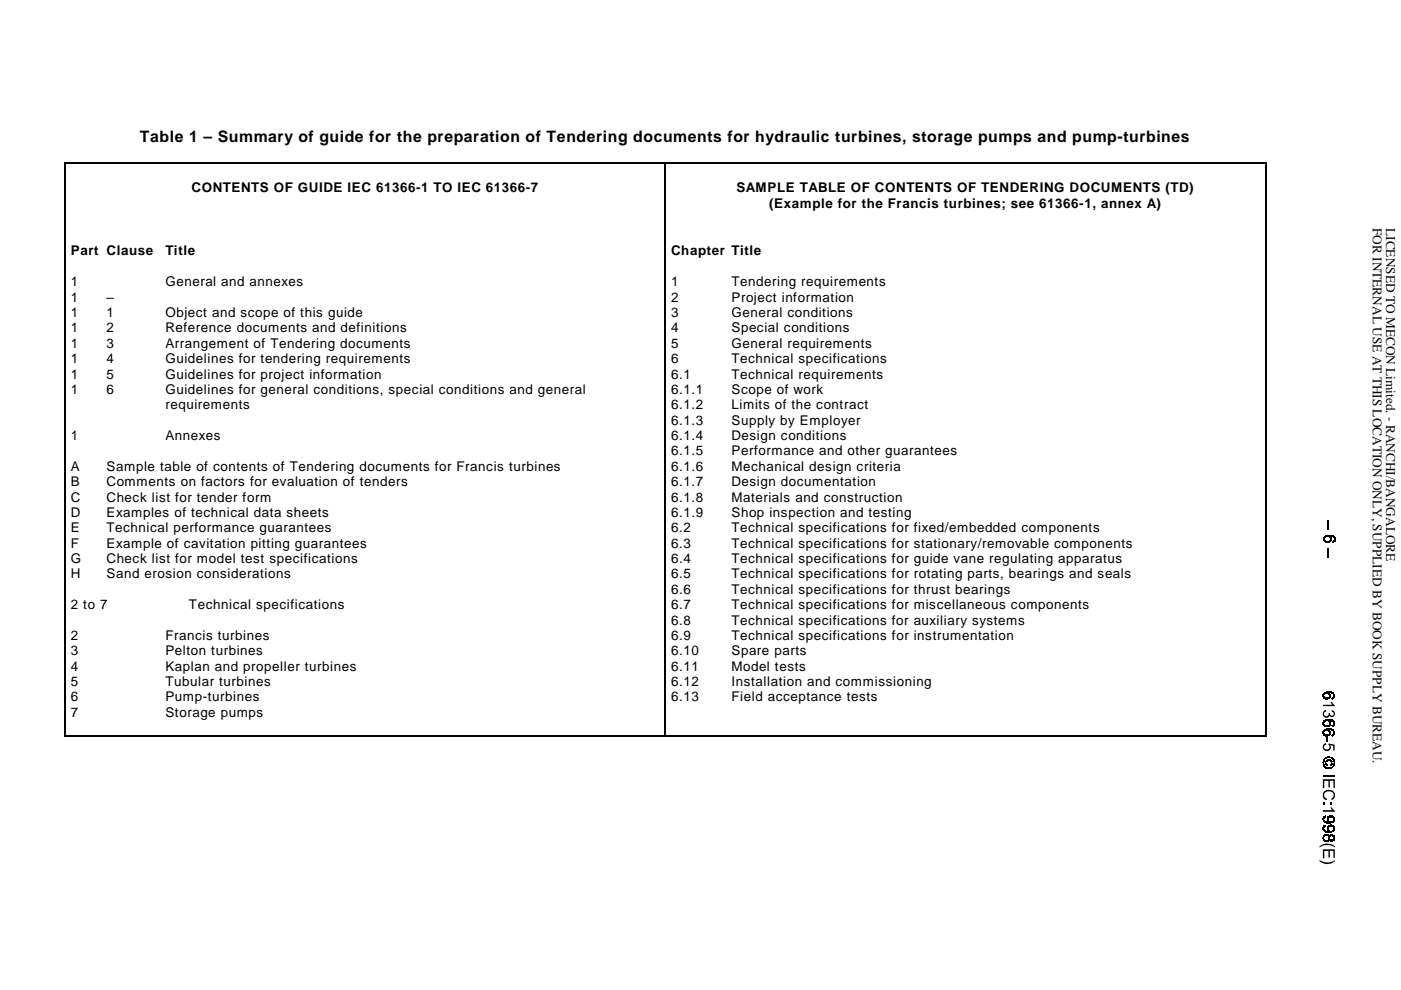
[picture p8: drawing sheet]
<svg xmlns="http://www.w3.org/2000/svg" width="297mm" height="210mm" viewBox="0 0 297 210" stroke-linecap="round" stroke-linejoin="round" font-family="sans-serif">
<defs><g id="words">
<text font-size="3.3" x="29.6" y="30.1">Table 1 – Summary of guide for the preparation of Tendering documents for hydraulic turbines, storage pumps and pump-turbines</text>
<g font-size="2.8">
<text x="40.6" y="40.7">CONTENTS OF GUIDE IEC 61366-1 TO IEC 61366-7</text>
<text x="156.1" y="40.7">SAMPLE TABLE OF CONTENTS OF TENDERING DOCUMENTS (TD)</text>
<text x="163.1" y="44.1">(Example for the Francis turbines; see 61366-1, annex A)</text>
<text x="15" y="54.1">Part Clause</text>
<text x="35.1" y="54.1">Title</text>
<text x="142.3" y="54.1">Chapter Title</text>
<text x="15" y="60.7">1</text>
<text x="15" y="64">1</text>
<text x="22.6" y="64">–</text>
<text x="35.1" y="60.7">General and annexes</text>
<text x="142.3" y="60.7">1</text>
<text x="142.3" y="64">2</text>
<text x="155.1" y="60.7">Tendering requirements</text>
<text x="155.1" y="64">Project information</text>
<text x="15" y="67.2">1</text>
<text x="15" y="70.5">1</text>
<text x="22.6" y="67.2">1</text>
<text x="22.6" y="70.5">2</text>
<text x="35.1" y="67.2">Object and scope of this guide</text>
<text x="35.1" y="70.5">Reference documents and definitions</text>
<text x="142.3" y="67.2">3</text>
<text x="142.3" y="70.5">4</text>
<text x="155.1" y="67.2">General conditions</text>
<text x="155.1" y="70.5">Special conditions</text>
<text x="15" y="73.7">1</text>
<text x="15" y="77">1</text>
<text x="22.6" y="73.7">3</text>
<text x="22.6" y="77">4</text>
<text x="35.1" y="73.7">Arrangement of Tendering documents</text>
<text x="35.1" y="77">Guidelines for tendering requirements</text>
<text x="142.3" y="73.7">5</text>
<text x="142.3" y="77">6</text>
<text x="155.1" y="73.7">General requirements</text>
<text x="155.1" y="77">Technical specifications</text>
<text x="15" y="80.3">1</text>
<text x="15" y="83.5">1</text>
<text x="22.6" y="80.3">5</text>
<text x="22.6" y="83.5">6</text>
<text x="35.1" y="80.3">Guidelines for project information</text>
<text x="35.1" y="83.5">Guidelines for general conditions, special conditions and general</text>
<text x="142.3" y="80.3">6.1</text>
<text x="142.3" y="83.5">6.1.1</text>
<text x="155.1" y="80.3">Technical requirements</text>
<text x="155.1" y="83.5">Scope of work</text>
<text x="35.1" y="86.8">requirements</text>
<text x="142.3" y="86.8">6.1.2</text>
<text x="155.1" y="86.8">Limits of the contract</text>
<text x="15" y="93.3">1</text>
<text x="35.1" y="93.3">Annexes</text>
<text x="142.3" y="90">6.1.3</text>
<text x="142.3" y="93.3">6.1.4</text>
<text x="155.1" y="93.3">Design conditions</text>
<text x="155.1" y="90">Supply by Employer</text>
<text x="15" y="99.8">A</text>
<text x="22.6" y="99.8">Sample table of contents of Tendering documents for Francis turbines</text>
<text x="142.3" y="96.6">6.1.5</text>
<text x="142.3" y="99.8">6.1.6</text>
<text x="155.1" y="96.6">Performance and other guarantees</text>
<text x="155.1" y="99.8">Mechanical design criteria</text>
<text x="15" y="103.1">B</text>
<text x="15" y="106.3">C</text>
<text x="22.6" y="103.1">Comments on factors for evaluation of tenders</text>
<text x="22.6" y="106.3">Check list for tender form</text>
<text x="142.3" y="103.1">6.1.7</text>
<text x="142.3" y="106.3">6.1.8</text>
<text x="155.1" y="103.1">Design documentation</text>
<text x="155.1" y="106.3">Materials and construction</text>
<text x="15" y="109.6">D</text>
<text x="15" y="112.8">E</text>
<text x="22.6" y="109.6">Examples of technical data sheets</text>
<text x="22.6" y="112.8">Technical performance guarantees</text>
<text x="142.3" y="109.6">6.1.9</text>
<text x="142.3" y="112.9">6.2</text>
<text x="155.1" y="109.6">Shop inspection and testing</text>
<text x="155.1" y="112.9">Technical specifications for fixed/embedded components</text>
<text x="15" y="116.1">F</text>
<text x="15" y="119.4">G</text>
<text x="22.6" y="116.1">Example of cavitation pitting guarantees</text>
<text x="22.6" y="119.4">Check list for model test specifications</text>
<text x="142.3" y="116.1">6.3</text>
<text x="142.3" y="119.4">6.4</text>
<text x="155.1" y="116.1">Technical specifications for stationary/removable components</text>
<text x="155.1" y="119.4">Technical specifications for guide vane regulating apparatus</text>
<text x="15" y="122.6">H</text>
<text x="22.6" y="122.6">Sand erosion considerations</text>
<text x="142.3" y="122.6">6.5</text>
<text x="142.3" y="125.9">6.6</text>
<text x="155.1" y="122.6">Technical specifications for rotating parts, bearings and seals</text>
<text x="155.1" y="125.9">Technical specifications for thrust bearings</text>
<text x="15" y="129.1">2 to 7</text>
<text x="40.1" y="129.1">Technical specifications</text>
<text x="142.3" y="129.2">6.7</text>
<text x="155.1" y="129.2">Technical specifications for miscellaneous components</text>
<text x="15" y="135.7">2</text>
<text x="35.1" y="135.7">Francis turbines</text>
<text x="142.3" y="132.4">6.8</text>
<text x="142.3" y="135.7">6.9</text>
<text x="155.1" y="132.4">Technical specifications for auxiliary systems</text>
<text x="155.1" y="135.7">Technical specifications for instrumentation</text>
<text x="15" y="138.9">3</text>
<text x="15" y="142.2">4</text>
<text x="35.1" y="138.9">Pelton turbines</text>
<text x="35.1" y="142.2">Kaplan and propeller turbines</text>
<text x="142.3" y="138.9">6.10</text>
<text x="142.3" y="142.2">6.11</text>
<text x="155.1" y="138.9">Spare parts</text>
<text x="155.1" y="142.2">Model tests</text>
<text x="15" y="145.4">5</text>
<text x="15" y="148.7">6</text>
<text x="35.1" y="145.4">Tubular turbines</text>
<text x="35.1" y="148.7">Pump-turbines</text>
<text x="142.3" y="145.5">6.12</text>
<text x="142.3" y="148.7">6.13</text>
<text x="155.1" y="145.5">Installation and commissioning</text>
<text x="155.1" y="148.7">Field acceptance tests</text>
<text x="15" y="152">7</text>
<text x="35.1" y="152">Storage pumps</text>
</g>
<g font-size="2.8" fill="#010101">
<text x="291" y="48.3" transform="rotate(90 291 48.3)">FOR INTERNAL USE AT THIS LOCATION ONLY, SUPPLIED BY BOOK SUPPLY BUREAU.</text>
<text x="293.9" y="48.3" transform="rotate(90 293.9 48.3)">LICENSED TO MECON Limited. - RANCHI/BANGALORE</text>
</g>
</g></defs>
<g fill="#000">
<path d="M13.7 34.4h.2v.2h-.2z" fill-rule="evenodd"/>
<path d="M13.7 34.4h.2v.2h-.2z" fill-rule="evenodd"/>
<path d="M140.9 34.4h.3v.2h-.3z" fill-rule="evenodd"/>
<path d="M268.2 34.4h.2v.2h-.2z" fill-rule="evenodd"/>
<path d="M268.2 34.4h.2v.2h-.2z" fill-rule="evenodd"/>
<path d="M13.7 155.9h.2v.2h-.2z" fill-rule="evenodd"/>
<path d="M13.7 155.9h.2v.2h-.2z" fill-rule="evenodd"/>
<path d="M140.9 155.9h.3v.2h-.3z" fill-rule="evenodd"/>
<path d="M268.2 155.9h.2v.2h-.2z" fill-rule="evenodd"/>
<path d="M268.2 155.9h.2v.2h-.2z" fill-rule="evenodd"/>
</g>
<path d="M13.8 34.6v121.3M13.9 34.5h127M141.1 34.6v121.3M141.2 34.5h127M268.3 34.6v121.3M13.9 156h127M141.2 156h127" fill="none" stroke="#000" stroke-width=".25"/>
<path d="M279.4 106.7h5.3v11.8h-5.3z" fill-rule="evenodd" fill="#fff"/>
<g fill="#000">
<path d="M280.6 114.2l.3 .1z" fill-rule="evenodd"/>
<path d="M280.6 114.3h.3z" fill-rule="evenodd"/>
<path d="M280.6 114.3h.3z" fill-rule="evenodd"/>
<path d="M280.6 114.3l.3 .1z" fill-rule="evenodd"/>
<path d="M280.6 114.1h.3z" fill-rule="evenodd"/>
<path d="M280.6 114.1l.3 .1z" fill-rule="evenodd"/>
<path d="M280.6 114.2h.3z" fill-rule="evenodd"/>
<path d="M280.6 114.4h.3z" fill-rule="evenodd"/>
<path d="M280.6 114.4l.3 .1z" fill-rule="evenodd"/>
<path d="M280.6 114.5h.3z" fill-rule="evenodd"/>
<path d="M280.6 114l.3 .1z" fill-rule="evenodd"/>
<path d="M280.6 114.1h.3z" fill-rule="evenodd"/>
<path d="M280.6 114.5l.3 .1z" fill-rule="evenodd"/>
<path d="M280.7 114h.3z" fill-rule="evenodd"/>
<path d="M280.7 114.6h.3z" fill-rule="evenodd"/>
<path d="M280.7 113.9l.3 .1z" fill-rule="evenodd"/>
<path d="M280.7 114.6h.3z" fill-rule="evenodd"/>
<path d="M280.7 114.6l.4 .1z" fill-rule="evenodd"/>
<path d="M280.7 113.9h.4z" fill-rule="evenodd"/>
<path d="M280.7 113.8l.4 .1z" fill-rule="evenodd"/>
<path d="M280.7 114.7h.4z" fill-rule="evenodd"/>
<path d="M280.8 113.8h.4z" fill-rule="evenodd"/>
<path d="M280.8 113.8h.5z" fill-rule="evenodd"/>
<path d="M280.8 114.7l.6 .1z" fill-rule="evenodd"/>
<path d="M281.4 110.3h.3v2h-.3z" fill-rule="evenodd"/>
<path d="M281.2 115l.5 .1z" fill-rule="evenodd"/>
<path d="M281.4 116.2h.3v1.9h-.3z" fill-rule="evenodd"/>
<path d="M281 115h.9z" fill-rule="evenodd"/>
<path d="M281 114.9l.9 .1z" fill-rule="evenodd"/>
<path d="M280.8 113.7l1.2 .1z" fill-rule="evenodd"/>
<path d="M280.9 114.9h1.1z" fill-rule="evenodd"/>
<path d="M281.6 113.8h.4z" fill-rule="evenodd"/>
<path d="M280.9 114.9h1.1z" fill-rule="evenodd"/>
<path d="M281.7 113.8h.4z" fill-rule="evenodd"/>
<path d="M281.8 113.8l.3 .1z" fill-rule="evenodd"/>
<path d="M281.9 113.9h.2z" fill-rule="evenodd"/>
<path d="M280.8 114.8l1.3 .1z" fill-rule="evenodd"/>
<path d="M281.9 113.9l.3 .1z" fill-rule="evenodd"/>
<path d="M281.5 114.7l.7 .1z" fill-rule="evenodd"/>
<path d="M280.8 114.8h1.4z" fill-rule="evenodd"/>
<path d="M281.9 114h.3z" fill-rule="evenodd"/>
<path d="M281.9 114.6h.3z" fill-rule="evenodd"/>
<path d="M281.8 114.6l.4 .1z" fill-rule="evenodd"/>
<path d="M281.7 114.7h.5z" fill-rule="evenodd"/>
<path d="M282 114l.3 .1z" fill-rule="evenodd"/>
<path d="M282 114.1h.3z" fill-rule="evenodd"/>
<path d="M282 114.1h.3z" fill-rule="evenodd"/>
<path d="M282 114.1l.3 .1z" fill-rule="evenodd"/>
<path d="M282 114.5h.3z" fill-rule="evenodd"/>
<path d="M281.9 114.5l.4 .1z" fill-rule="evenodd"/>
<path d="M281.9 114.6h.4z" fill-rule="evenodd"/>
<path d="M282 114.2h.3z" fill-rule="evenodd"/>
<path d="M282 114.2l.3 .1z" fill-rule="evenodd"/>
<path d="M282 114.3h.3z" fill-rule="evenodd"/>
<path d="M282 114.3h.3z" fill-rule="evenodd"/>
<path d="M282 114.3l.3 .1z" fill-rule="evenodd"/>
<path d="M282 114.4h.3z" fill-rule="evenodd"/>
<path d="M282 114.4l.3 .1z" fill-rule="evenodd"/>
<path d="M281.4 113.4l.9 .1z" fill-rule="evenodd"/>
<path d="M281.3 113.5h1.2z" fill-rule="evenodd"/>
<path d="M281.1 113.5h1.5z" fill-rule="evenodd"/>
<path d="M282.5 115h.2z" fill-rule="evenodd"/>
<path d="M281.1 113.5l1.6 .1z" fill-rule="evenodd"/>
<path d="M281 113.6h1.8z" fill-rule="evenodd"/>
<path d="M282.5 114.9l.3 .1z" fill-rule="evenodd"/>
<path d="M280.9 113.6l1.9 .1z" fill-rule="evenodd"/>
<path d="M282.5 114.9h.4z" fill-rule="evenodd"/>
<path d="M282.3 113.7l.7 .1z" fill-rule="evenodd"/>
<path d="M282.5 114.9h.5z" fill-rule="evenodd"/>
<path d="M282.4 113.8h.6z" fill-rule="evenodd"/>
<path d="M282.5 113.8h.5z" fill-rule="evenodd"/>
<path d="M282.5 114.8l.5 .1z" fill-rule="evenodd"/>
<path d="M282.6 113.8l.5 .1z" fill-rule="evenodd"/>
<path d="M282.7 113.9h.4z" fill-rule="evenodd"/>
<path d="M282.5 114.7l.6 .1z" fill-rule="evenodd"/>
<path d="M282.5 114.8h.6z" fill-rule="evenodd"/>
<path d="M282.8 113.9l.3 .1z" fill-rule="evenodd"/>
<path d="M282.8 114h.3z" fill-rule="evenodd"/>
<path d="M282.8 114.6l.3 .1z" fill-rule="evenodd"/>
<path d="M282.6 114.7h.5z" fill-rule="evenodd"/>
<path d="M282.8 114l.3 .1z" fill-rule="evenodd"/>
<path d="M282.9 114.1h.2z" fill-rule="evenodd"/>
<path d="M282.9 114.1h.2z" fill-rule="evenodd"/>
<path d="M282.9 114.1l.2 .1z" fill-rule="evenodd"/>
<path d="M282.8 114.5l.3 .1z" fill-rule="evenodd"/>
<path d="M282.8 114.6h.3z" fill-rule="evenodd"/>
<path d="M282.8 114.6h.3z" fill-rule="evenodd"/>
<path d="M282.9 114.2h.3z" fill-rule="evenodd"/>
<path d="M282.9 114.2l.3 .1z" fill-rule="evenodd"/>
<path d="M282.9 114.3h.3z" fill-rule="evenodd"/>
<path d="M282.9 114.3h.3z" fill-rule="evenodd"/>
<path d="M282.9 114.3l.3 .1z" fill-rule="evenodd"/>
<path d="M282.9 114.4h.3z" fill-rule="evenodd"/>
<path d="M282.9 114.4l.3 .1z" fill-rule="evenodd"/>
<path d="M282.9 114.5h.3z" fill-rule="evenodd"/>
</g>
<path d="M280.9 113.7h2" fill="none" stroke="#000" stroke-width=".21"/>
<path d="M279.4 142.3h4.1v41.8h-4.1z" fill-rule="evenodd" fill="#fff"/>
<g fill="#000">
<path d="M280.4 147.5h.3z" fill-rule="evenodd"/>
<path d="M280.4 147.5h.3z" fill-rule="evenodd"/>
<path d="M280.4 147.5l.3 .1z" fill-rule="evenodd"/>
<path d="M280.4 153.3l.3 .1z" fill-rule="evenodd"/>
<path d="M280.4 153.4h.3z" fill-rule="evenodd"/>
<path d="M280.4 153.4l.3 .1z" fill-rule="evenodd"/>
<path d="M280.4 155.3h.3z" fill-rule="evenodd"/>
<path d="M280.4 155.3l.3 .1z" fill-rule="evenodd"/>
<path d="M280.4 155.4h.3z" fill-rule="evenodd"/>
<path d="M280.5 147.3l.2 .1z" fill-rule="evenodd"/>
<path d="M280.5 147.4h.2z" fill-rule="evenodd"/>
<path d="M280.5 147.4l.2 .1z" fill-rule="evenodd"/>
<path d="M280.4 147.6h.3z" fill-rule="evenodd"/>
<path d="M280.5 147.6l.2 .1z" fill-rule="evenodd"/>
<path d="M280.5 147.7h.2z" fill-rule="evenodd"/>
<path d="M280.5 153.2l.2 .1z" fill-rule="evenodd"/>
<path d="M280.5 153.3h.2z" fill-rule="evenodd"/>
<path d="M280.4 153.3h.3z" fill-rule="evenodd"/>
<path d="M280.4 153.5h.3z" fill-rule="evenodd"/>
<path d="M280.5 153.5l.2 .1z" fill-rule="evenodd"/>
<path d="M280.5 153.6h.2z" fill-rule="evenodd"/>
<path d="M280.5 155.2h.2z" fill-rule="evenodd"/>
<path d="M280.5 155.2h.2z" fill-rule="evenodd"/>
<path d="M280.5 155.2l.2 .1z" fill-rule="evenodd"/>
<path d="M280.4 155.4l.3 .1z" fill-rule="evenodd"/>
<path d="M280.5 155.5h.2z" fill-rule="evenodd"/>
<path d="M280.5 155.5h.2z" fill-rule="evenodd"/>
<path d="M280.5 147.2l.3 .1z" fill-rule="evenodd"/>
<path d="M280.5 147.3h.3z" fill-rule="evenodd"/>
<path d="M280.5 147.7l.3 .1z" fill-rule="evenodd"/>
<path d="M280.5 153.1l.3 .1z" fill-rule="evenodd"/>
<path d="M280.5 153.2h.3z" fill-rule="evenodd"/>
<path d="M280.5 153.6h.3z" fill-rule="evenodd"/>
<path d="M280.5 155.1h.3z" fill-rule="evenodd"/>
<path d="M280.5 155.1l.3 .1z" fill-rule="evenodd"/>
<path d="M280.5 155.5l.3 .1z" fill-rule="evenodd"/>
<path d="M280.5 147.2h.3z" fill-rule="evenodd"/>
<path d="M280.5 147.2h.3z" fill-rule="evenodd"/>
<path d="M280.5 147.8h.3z" fill-rule="evenodd"/>
<path d="M280.5 153l.3 .1z" fill-rule="evenodd"/>
<path d="M280.5 153.1h.3z" fill-rule="evenodd"/>
<path d="M280.5 153.6l.3 .1z" fill-rule="evenodd"/>
<path d="M280.5 155h.3z" fill-rule="evenodd"/>
<path d="M280.5 155l.3 .1z" fill-rule="evenodd"/>
<path d="M280.5 155.6h.3z" fill-rule="evenodd"/>
<path d="M280.6 147.1l.3 .1z" fill-rule="evenodd"/>
<path d="M280.5 147.8h.4z" fill-rule="evenodd"/>
<path d="M280.5 147.8l.4 .1z" fill-rule="evenodd"/>
<path d="M280.5 153h.4z" fill-rule="evenodd"/>
<path d="M280.5 153.7h.4z" fill-rule="evenodd"/>
<path d="M280.6 153.7l.3 .1z" fill-rule="evenodd"/>
<path d="M280.6 154.9l.3 .1z" fill-rule="evenodd"/>
<path d="M280.5 155.6l.4 .1z" fill-rule="evenodd"/>
<path d="M280.5 155.7h.4z" fill-rule="evenodd"/>
<path d="M280.6 147.1h.3z" fill-rule="evenodd"/>
<path d="M280.6 153h.3z" fill-rule="evenodd"/>
<path d="M280.6 154.9h.3z" fill-rule="evenodd"/>
<path d="M280.6 147l.4 .1z" fill-rule="evenodd"/>
<path d="M280.6 147.9h.4z" fill-rule="evenodd"/>
<path d="M280.6 152.9l.4 .1z" fill-rule="evenodd"/>
<path d="M280.6 153.8h.4z" fill-rule="evenodd"/>
<path d="M280.6 154.9h.4z" fill-rule="evenodd"/>
<path d="M280.6 155.7l.4 .1z" fill-rule="evenodd"/>
<path d="M280.6 147.9l.5 .1z" fill-rule="evenodd"/>
<path d="M280.6 153.8h.5z" fill-rule="evenodd"/>
<path d="M280.6 155.8h.5z" fill-rule="evenodd"/>
<path d="M280.6 147h.5z" fill-rule="evenodd"/>
<path d="M280.6 152.9h.5z" fill-rule="evenodd"/>
<path d="M280.6 154.8l.5 .1z" fill-rule="evenodd"/>
<path d="M281.1 148.3h.4z" fill-rule="evenodd"/>
<path d="M281.1 156.1h.4z" fill-rule="evenodd"/>
<path d="M281.2 156.4h.4v.9h-.4z" fill-rule="evenodd"/>
<path d="M281 148.2l.6 .1z" fill-rule="evenodd"/>
<path d="M281 154.1h.6z" fill-rule="evenodd"/>
<path d="M281 156l.6 .1z" fill-rule="evenodd"/>
<path d="M280.9 154.1h.8z" fill-rule="evenodd"/>
<path d="M280.6 146.9l1.2 .1z" fill-rule="evenodd"/>
<path d="M280.9 148.2h.9z" fill-rule="evenodd"/>
<path d="M280.8 154l1 .1z" fill-rule="evenodd"/>
<path d="M280.6 154.8h1.2z" fill-rule="evenodd"/>
<path d="M280.9 156h.9z" fill-rule="evenodd"/>
<path d="M281.3 147h.5z" fill-rule="evenodd"/>
<path d="M280.8 148.1l1 .1z" fill-rule="evenodd"/>
<path d="M280.6 152.8l1.2 .1z" fill-rule="evenodd"/>
<path d="M280.7 154h1.1z" fill-rule="evenodd"/>
<path d="M281.3 154.8l.5 .1z" fill-rule="evenodd"/>
<path d="M280.8 156h1z" fill-rule="evenodd"/>
<path d="M281.5 147l.4 .1z" fill-rule="evenodd"/>
<path d="M280.7 148.1h1.2z" fill-rule="evenodd"/>
<path d="M281.5 152.9h.4z" fill-rule="evenodd"/>
<path d="M280.7 153.9l1.2 .1z" fill-rule="evenodd"/>
<path d="M281.5 154.9h.4z" fill-rule="evenodd"/>
<path d="M280.7 155.9l1.2 .1z" fill-rule="evenodd"/>
<path d="M281.6 147.1h.4z" fill-rule="evenodd"/>
<path d="M280.6 148h1.4z" fill-rule="evenodd"/>
<path d="M280.7 148l1.3 .1z" fill-rule="evenodd"/>
<path d="M281.6 152.9l.4 .1z" fill-rule="evenodd"/>
<path d="M280.6 153.9h1.4z" fill-rule="evenodd"/>
<path d="M281.6 154.9h.4z" fill-rule="evenodd"/>
<path d="M280.6 155.8l1.4 .1z" fill-rule="evenodd"/>
<path d="M280.7 155.9h1.3z" fill-rule="evenodd"/>
<path d="M281.4 146.6l.6 .1z" fill-rule="evenodd"/>
<path d="M281.7 147.1l.3 .1z" fill-rule="evenodd"/>
<path d="M281.7 147.2h.3z" fill-rule="evenodd"/>
<path d="M280.6 148h1.4z" fill-rule="evenodd"/>
<path d="M281.4 152.5h.6z" fill-rule="evenodd"/>
<path d="M281.7 153h.3z" fill-rule="evenodd"/>
<path d="M281.7 153h.3z" fill-rule="evenodd"/>
<path d="M280.6 153.8l1.4 .1z" fill-rule="evenodd"/>
<path d="M281.4 154.5h.6z" fill-rule="evenodd"/>
<path d="M281.7 154.9l.3 .1z" fill-rule="evenodd"/>
<path d="M281.7 155h.3z" fill-rule="evenodd"/>
<path d="M280.6 155.8h1.4z" fill-rule="evenodd"/>
<path d="M281.8 147.2h.2z" fill-rule="evenodd"/>
<path d="M281.6 147.9h.4z" fill-rule="evenodd"/>
<path d="M281.5 147.9l.5 .1z" fill-rule="evenodd"/>
<path d="M281.7 153l.3 .1z" fill-rule="evenodd"/>
<path d="M281.8 153.1h.2z" fill-rule="evenodd"/>
<path d="M281.6 153.8h.4z" fill-rule="evenodd"/>
<path d="M281.5 153.8h.5z" fill-rule="evenodd"/>
<path d="M281.8 155l.2 .1z" fill-rule="evenodd"/>
<path d="M281.6 155.7l.4 .1z" fill-rule="evenodd"/>
<path d="M281.5 155.8h.5z" fill-rule="evenodd"/>
<path d="M281.8 147.2l.3 .1z" fill-rule="evenodd"/>
<path d="M281.8 147.3h.3z" fill-rule="evenodd"/>
<path d="M281.7 147.8h.4z" fill-rule="evenodd"/>
<path d="M281.7 147.8l.4 .1z" fill-rule="evenodd"/>
<path d="M281.8 153.1l.3 .1z" fill-rule="evenodd"/>
<path d="M281.8 153.2h.3z" fill-rule="evenodd"/>
<path d="M281.7 153.7h.4z" fill-rule="evenodd"/>
<path d="M281.7 153.7l.4 .1z" fill-rule="evenodd"/>
<path d="M281.8 155.1h.3z" fill-rule="evenodd"/>
<path d="M281.8 155.1l.3 .1z" fill-rule="evenodd"/>
<path d="M281.7 155.6l.4 .1z" fill-rule="evenodd"/>
<path d="M281.7 155.7h.4z" fill-rule="evenodd"/>
<path d="M281.8 147.3l.3 .1z" fill-rule="evenodd"/>
<path d="M281.8 147.4h.3z" fill-rule="evenodd"/>
<path d="M281.9 147.4l.2 .1z" fill-rule="evenodd"/>
<path d="M281.9 147.5h.2z" fill-rule="evenodd"/>
<path d="M281.9 147.5h.2z" fill-rule="evenodd"/>
<path d="M281.9 147.5l.2 .1z" fill-rule="evenodd"/>
<path d="M281.9 147.6h.2z" fill-rule="evenodd"/>
<path d="M281.8 147.6l.3 .1z" fill-rule="evenodd"/>
<path d="M281.8 147.7h.3z" fill-rule="evenodd"/>
<path d="M281.8 147.7l.3 .1z" fill-rule="evenodd"/>
<path d="M281.8 147.8h.3z" fill-rule="evenodd"/>
<path d="M281.8 153.2l.3 .1z" fill-rule="evenodd"/>
<path d="M281.9 153.3h.2z" fill-rule="evenodd"/>
<path d="M281.9 153.3h.2z" fill-rule="evenodd"/>
<path d="M281.9 153.3l.2 .1z" fill-rule="evenodd"/>
<path d="M281.9 153.4h.2z" fill-rule="evenodd"/>
<path d="M281.9 153.4l.2 .1z" fill-rule="evenodd"/>
<path d="M281.8 153.5h.3z" fill-rule="evenodd"/>
<path d="M281.8 153.5l.3 .1z" fill-rule="evenodd"/>
<path d="M281.8 153.6h.3z" fill-rule="evenodd"/>
<path d="M281.8 153.6h.3z" fill-rule="evenodd"/>
<path d="M281.8 153.6l.3 .1z" fill-rule="evenodd"/>
<path d="M281.8 155.2h.3z" fill-rule="evenodd"/>
<path d="M281.8 155.2h.3z" fill-rule="evenodd"/>
<path d="M281.9 155.2l.2 .1z" fill-rule="evenodd"/>
<path d="M281.9 155.3h.2z" fill-rule="evenodd"/>
<path d="M281.9 155.3l.2 .1z" fill-rule="evenodd"/>
<path d="M281.9 155.4h.2z" fill-rule="evenodd"/>
<path d="M281.9 155.4l.2 .1z" fill-rule="evenodd"/>
<path d="M281.8 155.5h.3z" fill-rule="evenodd"/>
<path d="M281.8 155.5h.3z" fill-rule="evenodd"/>
<path d="M281.8 155.5l.3 .1z" fill-rule="evenodd"/>
<path d="M281.8 155.6h.3z" fill-rule="evenodd"/>
<path d="M281.1 152.5l1.1 .1z" fill-rule="evenodd"/>
<path d="M281.1 146.7h1.2z" fill-rule="evenodd"/>
<path d="M281 152.6h1.3z" fill-rule="evenodd"/>
<path d="M281.1 154.5l1.2 .1z" fill-rule="evenodd"/>
<path d="M281 146.7l1.5 .1z" fill-rule="evenodd"/>
<path d="M280.9 152.6l1.6 .1z" fill-rule="evenodd"/>
<path d="M281 154.6h1.5z" fill-rule="evenodd"/>
<path d="M280.9 146.8h1.6z" fill-rule="evenodd"/>
<path d="M282.4 148.2l.1 .1z" fill-rule="evenodd"/>
<path d="M280.9 152.7h1.6z" fill-rule="evenodd"/>
<path d="M280.9 154.6l1.6 .1z" fill-rule="evenodd"/>
<path d="M282.4 156l.1 .1z" fill-rule="evenodd"/>
<path d="M280.8 146.8l1.8 .1z" fill-rule="evenodd"/>
<path d="M280.8 154.7h1.8z" fill-rule="evenodd"/>
<path d="M280.8 152.7h1.8z" fill-rule="evenodd"/>
<path d="M280.7 146.9h2z" fill-rule="evenodd"/>
<path d="M282.4 148.2h.3z" fill-rule="evenodd"/>
<path d="M282.4 154.1h.3z" fill-rule="evenodd"/>
<path d="M280.7 154.7h2z" fill-rule="evenodd"/>
<path d="M282.4 156h.3z" fill-rule="evenodd"/>
<path d="M282.4 148.1l.3 .1z" fill-rule="evenodd"/>
<path d="M280.7 152.7l2 .1z" fill-rule="evenodd"/>
<path d="M282.4 154l.3 .1z" fill-rule="evenodd"/>
<path d="M282.4 156h.3z" fill-rule="evenodd"/>
<path d="M282.1 146.9l.7 .1z" fill-rule="evenodd"/>
<path d="M282.4 148.1h.4z" fill-rule="evenodd"/>
<path d="M282.4 154h.4z" fill-rule="evenodd"/>
<path d="M282.1 154.8h.7z" fill-rule="evenodd"/>
<path d="M282.4 155.9l.4 .1z" fill-rule="evenodd"/>
<path d="M282.3 147h.5z" fill-rule="evenodd"/>
<path d="M282.4 148l.4 .1z" fill-rule="evenodd"/>
<path d="M282.1 152.8l.7 .1z" fill-rule="evenodd"/>
<path d="M282.4 153.9l.4 .1z" fill-rule="evenodd"/>
<path d="M282.3 154.8l.5 .1z" fill-rule="evenodd"/>
<path d="M282.4 155.9h.4z" fill-rule="evenodd"/>
<path d="M282.4 147l.4 .1z" fill-rule="evenodd"/>
<path d="M282.4 148h.4z" fill-rule="evenodd"/>
<path d="M282.4 152.9h.4z" fill-rule="evenodd"/>
<path d="M282.4 153.9h.4z" fill-rule="evenodd"/>
<path d="M282.4 154.9h.4z" fill-rule="evenodd"/>
<path d="M282.4 155.8l.4 .1z" fill-rule="evenodd"/>
<path d="M282.5 147.1h.4z" fill-rule="evenodd"/>
<path d="M282.5 147.1l.4 .1z" fill-rule="evenodd"/>
<path d="M282.4 148h.5z" fill-rule="evenodd"/>
<path d="M282.4 152.9l.5 .1z" fill-rule="evenodd"/>
<path d="M282.5 153h.4z" fill-rule="evenodd"/>
<path d="M282.4 153.8l.5 .1z" fill-rule="evenodd"/>
<path d="M282.5 154.9h.4z" fill-rule="evenodd"/>
<path d="M282.5 154.9l.4 .1z" fill-rule="evenodd"/>
<path d="M282.4 155.8h.5z" fill-rule="evenodd"/>
<path d="M282.6 147.2h.3z" fill-rule="evenodd"/>
<path d="M282.5 147.9h.4z" fill-rule="evenodd"/>
<path d="M282.4 147.9l.5 .1z" fill-rule="evenodd"/>
<path d="M282.5 153h.4z" fill-rule="evenodd"/>
<path d="M282.6 153l.3 .1z" fill-rule="evenodd"/>
<path d="M282.5 153.8h.4z" fill-rule="evenodd"/>
<path d="M282.4 153.8h.5z" fill-rule="evenodd"/>
<path d="M282.6 155h.3z" fill-rule="evenodd"/>
<path d="M282.5 155.7l.4 .1z" fill-rule="evenodd"/>
<path d="M282.4 155.8h.5z" fill-rule="evenodd"/>
<path d="M282.6 147.2h.4z" fill-rule="evenodd"/>
<path d="M282.7 147.2l.3 .1z" fill-rule="evenodd"/>
<path d="M282.7 147.8h.3z" fill-rule="evenodd"/>
<path d="M282.7 147.8h.3z" fill-rule="evenodd"/>
<path d="M282.6 147.8l.4 .1z" fill-rule="evenodd"/>
<path d="M282.6 153.1h.4z" fill-rule="evenodd"/>
<path d="M282.7 153.1l.3 .1z" fill-rule="evenodd"/>
<path d="M282.7 153.6l.3 .1z" fill-rule="evenodd"/>
<path d="M282.6 153.7h.4z" fill-rule="evenodd"/>
<path d="M282.5 153.7l.5 .1z" fill-rule="evenodd"/>
<path d="M282.6 155l.4 .1z" fill-rule="evenodd"/>
<path d="M282.7 155.1h.3z" fill-rule="evenodd"/>
<path d="M282.7 155.6h.3z" fill-rule="evenodd"/>
<path d="M282.7 155.6l.3 .1z" fill-rule="evenodd"/>
<path d="M282.6 155.7h.4z" fill-rule="evenodd"/>
<path d="M282.7 147.3h.3z" fill-rule="evenodd"/>
<path d="M282.7 147.3l.3 .1z" fill-rule="evenodd"/>
<path d="M282.8 147.4h.2z" fill-rule="evenodd"/>
<path d="M282.8 147.4l.2 .1z" fill-rule="evenodd"/>
<path d="M282.8 147.5h.2z" fill-rule="evenodd"/>
<path d="M282.8 147.5h.2z" fill-rule="evenodd"/>
<path d="M282.8 147.5l.2 .1z" fill-rule="evenodd"/>
<path d="M282.8 147.6h.2z" fill-rule="evenodd"/>
<path d="M282.7 147.6l.3 .1z" fill-rule="evenodd"/>
<path d="M282.7 147.7h.3z" fill-rule="evenodd"/>
<path d="M282.7 147.7l.3 .1z" fill-rule="evenodd"/>
<path d="M282.7 153.2h.3z" fill-rule="evenodd"/>
<path d="M282.7 153.2l.3 .1z" fill-rule="evenodd"/>
<path d="M282.8 153.3h.2z" fill-rule="evenodd"/>
<path d="M282.8 153.3h.2z" fill-rule="evenodd"/>
<path d="M282.8 153.3l.2 .1z" fill-rule="evenodd"/>
<path d="M282.8 153.4h.2z" fill-rule="evenodd"/>
<path d="M282.8 153.4l.2 .1z" fill-rule="evenodd"/>
<path d="M282.8 153.5h.2z" fill-rule="evenodd"/>
<path d="M282.7 153.5l.3 .1z" fill-rule="evenodd"/>
<path d="M282.7 153.6h.3z" fill-rule="evenodd"/>
<path d="M282.7 153.6h.3z" fill-rule="evenodd"/>
<path d="M282.7 155.1l.3 .1z" fill-rule="evenodd"/>
<path d="M282.7 155.2h.3z" fill-rule="evenodd"/>
<path d="M282.8 155.2h.2z" fill-rule="evenodd"/>
<path d="M282.8 155.2l.2 .1z" fill-rule="evenodd"/>
<path d="M282.8 155.3h.2z" fill-rule="evenodd"/>
<path d="M282.8 155.3l.2 .1z" fill-rule="evenodd"/>
<path d="M282.8 155.4h.2z" fill-rule="evenodd"/>
<path d="M282.8 155.4l.2 .1z" fill-rule="evenodd"/>
<path d="M282.7 155.5h.3z" fill-rule="evenodd"/>
<path d="M282.7 155.5h.3z" fill-rule="evenodd"/>
<path d="M282.7 155.5l.3 .1z" fill-rule="evenodd"/>
<path d="M280.5 161.6h.2z" fill-rule="evenodd"/>
<path d="M280.5 161.6l.2 .1z" fill-rule="evenodd"/>
<path d="M280.5 161.7h.2z" fill-rule="evenodd"/>
<path d="M280.5 161.7l.2 .1z" fill-rule="evenodd"/>
<path d="M280.5 161.8h.2z" fill-rule="evenodd"/>
<path d="M280.5 161.8h.2z" fill-rule="evenodd"/>
<path d="M280.4 173.7h.3z" fill-rule="evenodd"/>
<path d="M280.4 173.7h.3z" fill-rule="evenodd"/>
<path d="M280.4 173.7l.3 .1z" fill-rule="evenodd"/>
<path d="M280.4 175.6h.3z" fill-rule="evenodd"/>
<path d="M280.4 175.6l.3 .1z" fill-rule="evenodd"/>
<path d="M280.4 175.7h.3z" fill-rule="evenodd"/>
<path d="M280.4 177.6l.3 .1z" fill-rule="evenodd"/>
<path d="M280.4 177.7h.3z" fill-rule="evenodd"/>
<path d="M280.4 177.7l.3 .1z" fill-rule="evenodd"/>
<path d="M280.5 161.4h.2z" fill-rule="evenodd"/>
<path d="M280.5 161.4l.2 .1z" fill-rule="evenodd"/>
<path d="M280.5 161.5h.2z" fill-rule="evenodd"/>
<path d="M280.5 161.5l.2 .1z" fill-rule="evenodd"/>
<path d="M280.5 161.6h.2z" fill-rule="evenodd"/>
<path d="M280.5 161.8l.2 .1z" fill-rule="evenodd"/>
<path d="M280.5 161.9h.2z" fill-rule="evenodd"/>
<path d="M280.5 161.9l.2 .1z" fill-rule="evenodd"/>
<path d="M280.5 162h.2z" fill-rule="evenodd"/>
<path d="M280.5 162l.2 .1z" fill-rule="evenodd"/>
<path d="M280.5 173.5l.2 .1z" fill-rule="evenodd"/>
<path d="M280.5 173.6h.2z" fill-rule="evenodd"/>
<path d="M280.4 173.6l.3 .1z" fill-rule="evenodd"/>
<path d="M280.4 173.8h.3z" fill-rule="evenodd"/>
<path d="M280.5 173.8l.2 .1z" fill-rule="evenodd"/>
<path d="M280.5 175.5h.2z" fill-rule="evenodd"/>
<path d="M280.5 175.5l.2 .1z" fill-rule="evenodd"/>
<path d="M280.5 175.6h.2z" fill-rule="evenodd"/>
<path d="M280.4 175.7l.3 .1z" fill-rule="evenodd"/>
<path d="M280.5 175.8h.2z" fill-rule="evenodd"/>
<path d="M280.5 175.8l.2 .1z" fill-rule="evenodd"/>
<path d="M280.5 177.5h.2z" fill-rule="evenodd"/>
<path d="M280.5 177.5l.2 .1z" fill-rule="evenodd"/>
<path d="M280.5 177.6h.2z" fill-rule="evenodd"/>
<path d="M280.4 177.6h.3z" fill-rule="evenodd"/>
<path d="M280.5 177.8h.2z" fill-rule="evenodd"/>
<path d="M280.5 177.8h.2z" fill-rule="evenodd"/>
<path d="M280.5 177.8l.2 .1z" fill-rule="evenodd"/>
<path d="M280.6 161.3h.2z" fill-rule="evenodd"/>
<path d="M280.5 161.3h.3z" fill-rule="evenodd"/>
<path d="M280.5 161.3l.3 .1z" fill-rule="evenodd"/>
<path d="M280.5 162.1h.3z" fill-rule="evenodd"/>
<path d="M280.6 162.1h.2z" fill-rule="evenodd"/>
<path d="M280.6 162.1l.2 .1z" fill-rule="evenodd"/>
<path d="M280.5 173.4l.3 .1z" fill-rule="evenodd"/>
<path d="M280.5 173.5h.3z" fill-rule="evenodd"/>
<path d="M280.5 173.9h.3z" fill-rule="evenodd"/>
<path d="M280.5 173.9l.3 .1z" fill-rule="evenodd"/>
<path d="M280.5 175.4h.3z" fill-rule="evenodd"/>
<path d="M280.5 175.4l.3 .1z" fill-rule="evenodd"/>
<path d="M280.5 175.9h.3z" fill-rule="evenodd"/>
<path d="M280.5 175.9h.3z" fill-rule="evenodd"/>
<path d="M280.5 177.4h.3z" fill-rule="evenodd"/>
<path d="M280.5 177.4l.3 .1z" fill-rule="evenodd"/>
<path d="M280.5 177.9h.3z" fill-rule="evenodd"/>
<path d="M280.6 161.2h.2z" fill-rule="evenodd"/>
<path d="M280.6 161.2l.2 .1z" fill-rule="evenodd"/>
<path d="M280.6 162.2h.2z" fill-rule="evenodd"/>
<path d="M280.6 162.2l.2 .1z" fill-rule="evenodd"/>
<path d="M280.5 173.4h.3z" fill-rule="evenodd"/>
<path d="M280.5 174h.3z" fill-rule="evenodd"/>
<path d="M280.5 174h.3z" fill-rule="evenodd"/>
<path d="M280.5 175.4h.3z" fill-rule="evenodd"/>
<path d="M280.5 175.9l.3 .1z" fill-rule="evenodd"/>
<path d="M280.5 177.3l.3 .1z" fill-rule="evenodd"/>
<path d="M280.5 177.9l.3 .1z" fill-rule="evenodd"/>
<path d="M280.5 178h.3z" fill-rule="evenodd"/>
<path d="M280.6 161.1h.3z" fill-rule="evenodd"/>
<path d="M280.6 161.1l.3 .1z" fill-rule="evenodd"/>
<path d="M280.6 162.3h.3z" fill-rule="evenodd"/>
<path d="M280.5 170.1l.4 .1z" fill-rule="evenodd"/>
<path d="M280.5 170.2h.4z" fill-rule="evenodd"/>
<path d="M280.5 170.2l.4 .1z" fill-rule="evenodd"/>
<path d="M280.5 170.3h.4z" fill-rule="evenodd"/>
<path d="M280.5 170.3l.4 .1z" fill-rule="evenodd"/>
<path d="M280.5 170.4h.4z" fill-rule="evenodd"/>
<path d="M280.5 170.4h.4z" fill-rule="evenodd"/>
<path d="M280.5 170.4l.4 .1z" fill-rule="evenodd"/>
<path d="M280.5 170.5h.4z" fill-rule="evenodd"/>
<path d="M280.5 173.4h.4z" fill-rule="evenodd"/>
<path d="M280.5 174l.4 .1z" fill-rule="evenodd"/>
<path d="M280.5 175.3l.4 .1z" fill-rule="evenodd"/>
<path d="M280.5 176h.4z" fill-rule="evenodd"/>
<path d="M280.5 177.3h.4z" fill-rule="evenodd"/>
<path d="M280.5 178l.4 .1z" fill-rule="evenodd"/>
<path d="M280.6 161l.3 .1z" fill-rule="evenodd"/>
<path d="M280.6 162.3l.3 .1z" fill-rule="evenodd"/>
<path d="M280.6 162.4h.3z" fill-rule="evenodd"/>
<path d="M280.6 174.1h.3z" fill-rule="evenodd"/>
<path d="M280.5 176l.4 .1z" fill-rule="evenodd"/>
<path d="M280.6 177.3h.3z" fill-rule="evenodd"/>
<path d="M280.5 178.1h.4z" fill-rule="evenodd"/>
<path d="M280.7 161h.2z" fill-rule="evenodd"/>
<path d="M280.7 161h.2z" fill-rule="evenodd"/>
<path d="M280.7 162.4h.2z" fill-rule="evenodd"/>
<path d="M280.5 173.3l.4 .1z" fill-rule="evenodd"/>
<path d="M280.6 174.1l.3 .1z" fill-rule="evenodd"/>
<path d="M280.6 175.3h.3z" fill-rule="evenodd"/>
<path d="M280.6 176.1h.3z" fill-rule="evenodd"/>
<path d="M280.8 160.9l.2 .1z" fill-rule="evenodd"/>
<path d="M280.7 162.4l.3 .1z" fill-rule="evenodd"/>
<path d="M280.6 177.2l.4 .1z" fill-rule="evenodd"/>
<path d="M280.6 178.1h.4z" fill-rule="evenodd"/>
<path d="M280.8 160.9h.2z" fill-rule="evenodd"/>
<path d="M280.7 162.5h.3z" fill-rule="evenodd"/>
<path d="M280.6 178.1l.4 .1z" fill-rule="evenodd"/>
<path d="M280.8 162.5l.3 .1z" fill-rule="evenodd"/>
<path d="M280.9 173h.2z" fill-rule="evenodd"/>
<path d="M280.8 173l.3 .1z" fill-rule="evenodd"/>
<path d="M280.7 173.1h.4z" fill-rule="evenodd"/>
<path d="M280.7 173.1l.4 .1z" fill-rule="evenodd"/>
<path d="M280.6 174.2h.5z" fill-rule="evenodd"/>
<path d="M280.9 174.9l.2 .1z" fill-rule="evenodd"/>
<path d="M280.9 175h.2z" fill-rule="evenodd"/>
<path d="M280.8 175l.3 .1z" fill-rule="evenodd"/>
<path d="M280.7 175.1h.4z" fill-rule="evenodd"/>
<path d="M280.6 176.1l.5 .1z" fill-rule="evenodd"/>
<path d="M280.6 177.2h.5z" fill-rule="evenodd"/>
<path d="M280.8 160.8l.3 .1z" fill-rule="evenodd"/>
<path d="M280.6 173.2h.5z" fill-rule="evenodd"/>
<path d="M280.6 173.2h.5z" fill-rule="evenodd"/>
<path d="M280.6 173.2l.5 .1z" fill-rule="evenodd"/>
<path d="M280.6 173.3h.5z" fill-rule="evenodd"/>
<path d="M280.6 175.1h.5z" fill-rule="evenodd"/>
<path d="M280.6 175.1l.5 .1z" fill-rule="evenodd"/>
<path d="M280.6 175.2h.5z" fill-rule="evenodd"/>
<path d="M280.6 175.2l.5 .1z" fill-rule="evenodd"/>
<path d="M280.9 160.8h.2z" fill-rule="evenodd"/>
<path d="M280.8 162.6h.3z" fill-rule="evenodd"/>
<path d="M280.6 176.2h.5z" fill-rule="evenodd"/>
<path d="M280.9 162.6l.3 .1z" fill-rule="evenodd"/>
<path d="M280.9 160.7l.3 .1z" fill-rule="evenodd"/>
<path d="M281 161.5l.2 .1z" fill-rule="evenodd"/>
<path d="M281 161.6h.2z" fill-rule="evenodd"/>
<path d="M281 161.6h.2z" fill-rule="evenodd"/>
<path d="M281 161.6l.2 .1z" fill-rule="evenodd"/>
<path d="M281 161.7h.2z" fill-rule="evenodd"/>
<path d="M281 161.7l.2 .1z" fill-rule="evenodd"/>
<path d="M281 161.8h.2z" fill-rule="evenodd"/>
<path d="M281.1 161.8h.1z" fill-rule="evenodd"/>
<path d="M281.1 161.8l.1 .1z" fill-rule="evenodd"/>
<path d="M280.9 162.7h.3z" fill-rule="evenodd"/>
<path d="M280.6 174.2l.6 .1z" fill-rule="evenodd"/>
<path d="M281.1 176.8l.1 .1z" fill-rule="evenodd"/>
<path d="M281.1 161.5h.2z" fill-rule="evenodd"/>
<path d="M281.1 161.9h.2z" fill-rule="evenodd"/>
<path d="M281.1 161.9l.2 .1z" fill-rule="evenodd"/>
<path d="M280.9 160.7h.4z" fill-rule="evenodd"/>
<path d="M281.1 161.4l.2 .1z" fill-rule="evenodd"/>
<path d="M281.1 162h.2z" fill-rule="evenodd"/>
<path d="M281.1 161.4h.3z" fill-rule="evenodd"/>
<path d="M281.1 162l.3 .1z" fill-rule="evenodd"/>
<path d="M281.1 162.1h.3z" fill-rule="evenodd"/>
<path d="M280.9 162.7h.5z" fill-rule="evenodd"/>
<path d="M280.7 176.2h.7z" fill-rule="evenodd"/>
<path d="M281.1 161.3l.3 .1z" fill-rule="evenodd"/>
<path d="M280.9 176.9h.5z" fill-rule="evenodd"/>
<path d="M280.9 178.4l.5 .1z" fill-rule="evenodd"/>
<path d="M281 160.7h.5z" fill-rule="evenodd"/>
<path d="M281.3 162.2l.2 .1z" fill-rule="evenodd"/>
<path d="M281 162.7l.5 .1z" fill-rule="evenodd"/>
<path d="M281.1 161.3h.4z" fill-rule="evenodd"/>
<path d="M281.1 162.1h.4z" fill-rule="evenodd"/>
<path d="M281.2 162.1l.3 .1z" fill-rule="evenodd"/>
<path d="M281.2 162.2h.3z" fill-rule="evenodd"/>
<path d="M280.8 176.9l.7 .1z" fill-rule="evenodd"/>
<path d="M280.9 178.4h.6z" fill-rule="evenodd"/>
<path d="M281.4 173.7h.2z" fill-rule="evenodd"/>
<path d="M281.4 173.7h.2z" fill-rule="evenodd"/>
<path d="M281.4 173.7l.2 .1z" fill-rule="evenodd"/>
<path d="M281.4 173.8h.2z" fill-rule="evenodd"/>
<path d="M281.4 173.8l.2 .1z" fill-rule="evenodd"/>
<path d="M281.4 175.6l.2 .1z" fill-rule="evenodd"/>
<path d="M281.4 175.7h.2z" fill-rule="evenodd"/>
<path d="M281.4 175.7l.2 .1z" fill-rule="evenodd"/>
<path d="M281.4 175.8h.2z" fill-rule="evenodd"/>
<path d="M280.8 177h.8z" fill-rule="evenodd"/>
<path d="M280.8 178.4h.8z" fill-rule="evenodd"/>
<path d="M281.4 173.5l.3 .1z" fill-rule="evenodd"/>
<path d="M281.4 173.6h.3z" fill-rule="evenodd"/>
<path d="M281.4 173.6l.3 .1z" fill-rule="evenodd"/>
<path d="M281.4 173.9h.3z" fill-rule="evenodd"/>
<path d="M281.4 173.9l.3 .1z" fill-rule="evenodd"/>
<path d="M281.4 174h.3z" fill-rule="evenodd"/>
<path d="M281.4 175.5l.3 .1z" fill-rule="evenodd"/>
<path d="M281.4 175.6h.3z" fill-rule="evenodd"/>
<path d="M281.4 175.6h.3z" fill-rule="evenodd"/>
<path d="M281.4 175.8l.3 .1z" fill-rule="evenodd"/>
<path d="M281.4 175.9h.3z" fill-rule="evenodd"/>
<path d="M281.4 175.9h.3z" fill-rule="evenodd"/>
<path d="M280.7 177h1z" fill-rule="evenodd"/>
<path d="M280.7 178.3l1 .1z" fill-rule="evenodd"/>
<path d="M281.4 173.5h.3z" fill-rule="evenodd"/>
<path d="M281.4 174h.3z" fill-rule="evenodd"/>
<path d="M281.5 174l.2 .1z" fill-rule="evenodd"/>
<path d="M281.4 175.5h.3z" fill-rule="evenodd"/>
<path d="M281.4 175.9l.3 .1z" fill-rule="evenodd"/>
<path d="M281.4 176h.3z" fill-rule="evenodd"/>
<path d="M280.7 178.3h1z" fill-rule="evenodd"/>
<path d="M281.4 173.4h.3z" fill-rule="evenodd"/>
<path d="M281.4 173.4l.3 .1z" fill-rule="evenodd"/>
<path d="M281.4 175.4h.3z" fill-rule="evenodd"/>
<path d="M281.4 175.4l.3 .1z" fill-rule="evenodd"/>
<path d="M281.5 176l.2 .1z" fill-rule="evenodd"/>
<path d="M280.7 177l1 .1z" fill-rule="evenodd"/>
<path d="M280.6 178.2l1.1 .1z" fill-rule="evenodd"/>
<path d="M281.4 173.4h.4z" fill-rule="evenodd"/>
<path d="M281.5 174.1h.3z" fill-rule="evenodd"/>
<path d="M281.4 175.4h.4z" fill-rule="evenodd"/>
<path d="M281.5 176.1h.3z" fill-rule="evenodd"/>
<path d="M280.6 177.1h1.2z" fill-rule="evenodd"/>
<path d="M280.6 177.1l1.2 .1z" fill-rule="evenodd"/>
<path d="M281.4 178.1l.4 .1z" fill-rule="evenodd"/>
<path d="M280.6 178.2h1.2z" fill-rule="evenodd"/>
<path d="M281.5 174.1l.3 .1z" fill-rule="evenodd"/>
<path d="M281.4 175.3l.4 .1z" fill-rule="evenodd"/>
<path d="M281.4 177.2h.4z" fill-rule="evenodd"/>
<path d="M281.4 177.2l.4 .1z" fill-rule="evenodd"/>
<path d="M281.5 178.1h.3z" fill-rule="evenodd"/>
<path d="M281.5 178.1h.3z" fill-rule="evenodd"/>
<path d="M281.4 173.3l.5 .1z" fill-rule="evenodd"/>
<path d="M281.5 176.1l.4 .1z" fill-rule="evenodd"/>
<path d="M281.5 177.3h.4z" fill-rule="evenodd"/>
<path d="M281.5 174.2h.4z" fill-rule="evenodd"/>
<path d="M281.4 175.3h.5z" fill-rule="evenodd"/>
<path d="M281.4 161l.6 .1z" fill-rule="evenodd"/>
<path d="M281.4 173.3h.6z" fill-rule="evenodd"/>
<path d="M281.6 174.2l.4 .1z" fill-rule="evenodd"/>
<path d="M281.5 175.2l.5 .1z" fill-rule="evenodd"/>
<path d="M281.6 176.2h.4z" fill-rule="evenodd"/>
<path d="M281.7 177.5l.3 .1z" fill-rule="evenodd"/>
<path d="M281.7 177.6h.3z" fill-rule="evenodd"/>
<path d="M281.7 177.6h.3z" fill-rule="evenodd"/>
<path d="M281.7 177.6l.3 .1z" fill-rule="evenodd"/>
<path d="M281.7 177.7h.3z" fill-rule="evenodd"/>
<path d="M281.7 177.7l.3 .1z" fill-rule="evenodd"/>
<path d="M281.7 177.8h.3z" fill-rule="evenodd"/>
<path d="M281.7 177.8h.3z" fill-rule="evenodd"/>
<path d="M281.7 177.4l.3 .1z" fill-rule="evenodd"/>
<path d="M281.7 177.5h.3z" fill-rule="evenodd"/>
<path d="M281.7 177.8l.3 .1z" fill-rule="evenodd"/>
<path d="M281.7 177.9h.3z" fill-rule="evenodd"/>
<path d="M281.4 160.5h.7z" fill-rule="evenodd"/>
<path d="M281.4 162.9l.7 .1z" fill-rule="evenodd"/>
<path d="M281.7 177.4h.4z" fill-rule="evenodd"/>
<path d="M281.7 177.9l.4 .1z" fill-rule="evenodd"/>
<path d="M281.6 178h.5z" fill-rule="evenodd"/>
<path d="M281.6 177.3l.5 .1z" fill-rule="evenodd"/>
<path d="M281.4 161.1h.8z" fill-rule="evenodd"/>
<path d="M281.6 177.3h.6z" fill-rule="evenodd"/>
<path d="M281.6 178l.6 .1z" fill-rule="evenodd"/>
<path d="M281.3 161.1l.9 .1z" fill-rule="evenodd"/>
<path d="M281.4 174.5l.8 .1z" fill-rule="evenodd"/>
<path d="M281.4 176.5h.8z" fill-rule="evenodd"/>
<path d="M281.9 177.3h.3z" fill-rule="evenodd"/>
<path d="M281.3 160.5h1z" fill-rule="evenodd"/>
<path d="M281.2 161.2h1.1z" fill-rule="evenodd"/>
<path d="M282.1 162.2l.2 .1z" fill-rule="evenodd"/>
<path d="M281.3 162.9h1z" fill-rule="evenodd"/>
<path d="M281.2 161.2l1.1 .1z" fill-rule="evenodd"/>
<path d="M282 162.2h.3z" fill-rule="evenodd"/>
<path d="M281.2 174.5h1.1z" fill-rule="evenodd"/>
<path d="M281.2 176.5h1.1z" fill-rule="evenodd"/>
<path d="M281.2 160.5l1.1 .1z" fill-rule="evenodd"/>
<path d="M281.1 161.3h1.2z" fill-rule="evenodd"/>
<path d="M282 162.1l.3 .1z" fill-rule="evenodd"/>
<path d="M281.2 162.9h1.1z" fill-rule="evenodd"/>
<path d="M282 170.1l.3 .1z" fill-rule="evenodd"/>
<path d="M282 170.2h.3z" fill-rule="evenodd"/>
<path d="M282 170.2l.3 .1z" fill-rule="evenodd"/>
<path d="M282 170.3h.3z" fill-rule="evenodd"/>
<path d="M282 170.3l.3 .1z" fill-rule="evenodd"/>
<path d="M282 170.4h.3z" fill-rule="evenodd"/>
<path d="M282 170.4h.3z" fill-rule="evenodd"/>
<path d="M282 170.4l.3 .1z" fill-rule="evenodd"/>
<path d="M282 170.5h.3z" fill-rule="evenodd"/>
<path d="M282 172.9l.3 .1z" fill-rule="evenodd"/>
<path d="M282 174.9h.3z" fill-rule="evenodd"/>
<path d="M282 161.3h.4z" fill-rule="evenodd"/>
<path d="M282 162.1h.4z" fill-rule="evenodd"/>
<path d="M281.1 160.6h1.3z" fill-rule="evenodd"/>
<path d="M282.1 161.3l.3 .1z" fill-rule="evenodd"/>
<path d="M282.2 161.4h.2z" fill-rule="evenodd"/>
<path d="M282.1 162l.3 .1z" fill-rule="evenodd"/>
<path d="M282.1 162.1h.3z" fill-rule="evenodd"/>
<path d="M281.1 162.8l1.3 .1z" fill-rule="evenodd"/>
<path d="M282.2 161.4l.3 .1z" fill-rule="evenodd"/>
<path d="M282.2 161.5h.3z" fill-rule="evenodd"/>
<path d="M282.3 161.5l.2 .1z" fill-rule="evenodd"/>
<path d="M282.3 161.6h.2z" fill-rule="evenodd"/>
<path d="M282.3 161.6h.2z" fill-rule="evenodd"/>
<path d="M282.3 161.6l.2 .1z" fill-rule="evenodd"/>
<path d="M282.3 161.7h.2z" fill-rule="evenodd"/>
<path d="M282.3 161.7l.2 .1z" fill-rule="evenodd"/>
<path d="M282.3 161.8h.2z" fill-rule="evenodd"/>
<path d="M282.3 161.8h.2z" fill-rule="evenodd"/>
<path d="M282.3 161.8l.2 .1z" fill-rule="evenodd"/>
<path d="M282.3 161.9h.2z" fill-rule="evenodd"/>
<path d="M282.2 161.9l.3 .1z" fill-rule="evenodd"/>
<path d="M282.2 162h.3z" fill-rule="evenodd"/>
<path d="M281.1 162.8h1.4z" fill-rule="evenodd"/>
<path d="M281 160.6l1.5 .1z" fill-rule="evenodd"/>
<path d="M281.8 173h.7z" fill-rule="evenodd"/>
<path d="M281 174.5h1.5z" fill-rule="evenodd"/>
<path d="M281.8 174.9l.7 .1z" fill-rule="evenodd"/>
<path d="M281 176.4l1.5 .1z" fill-rule="evenodd"/>
<path d="M282 160.7h.5z" fill-rule="evenodd"/>
<path d="M282 162.7l.5 .1z" fill-rule="evenodd"/>
<path d="M280.9 174.4l1.6 .1z" fill-rule="evenodd"/>
<path d="M280.9 176.4h1.6z" fill-rule="evenodd"/>
<path d="M282.2 160.7h.4z" fill-rule="evenodd"/>
<path d="M282.1 162.7h.5z" fill-rule="evenodd"/>
<path d="M281.7 173l.9 .1z" fill-rule="evenodd"/>
<path d="M281.7 175h.9z" fill-rule="evenodd"/>
<path d="M282.3 160.7l.3 .1z" fill-rule="evenodd"/>
<path d="M282.2 162.7h.4z" fill-rule="evenodd"/>
<path d="M280.9 174.4h1.7z" fill-rule="evenodd"/>
<path d="M280.9 176.3l1.7 .1z" fill-rule="evenodd"/>
<path d="M282.2 177h.4z" fill-rule="evenodd"/>
<path d="M282.2 178.4h.4z" fill-rule="evenodd"/>
<path d="M282.4 160.8h.3z" fill-rule="evenodd"/>
<path d="M282.3 162.6l.4 .1z" fill-rule="evenodd"/>
<path d="M281.7 173.1h1z" fill-rule="evenodd"/>
<path d="M281.7 175l1 .1z" fill-rule="evenodd"/>
<path d="M282.1 177h.6z" fill-rule="evenodd"/>
<path d="M282 178.3l.7 .1z" fill-rule="evenodd"/>
<path d="M282.4 160.8l.3 .1z" fill-rule="evenodd"/>
<path d="M282.3 162.6h.4z" fill-rule="evenodd"/>
<path d="M280.8 174.3l1.9 .1z" fill-rule="evenodd"/>
<path d="M280.8 176.3h1.9z" fill-rule="evenodd"/>
<path d="M282 177l.7 .1z" fill-rule="evenodd"/>
<path d="M282 178.3h.7z" fill-rule="evenodd"/>
<path d="M282.5 160.9h.3z" fill-rule="evenodd"/>
<path d="M282.4 162.5l.4 .1z" fill-rule="evenodd"/>
<path d="M281.6 173.1l1.2 .1z" fill-rule="evenodd"/>
<path d="M281.6 175.1h1.2z" fill-rule="evenodd"/>
<path d="M282 178.2l.8 .1z" fill-rule="evenodd"/>
<path d="M282.5 160.9l.3 .1z" fill-rule="evenodd"/>
<path d="M282.5 162.5h.3z" fill-rule="evenodd"/>
<path d="M281.6 173.2h1.2z" fill-rule="evenodd"/>
<path d="M281.6 175.1h1.2z" fill-rule="evenodd"/>
<path d="M281.6 176.2h1.2z" fill-rule="evenodd"/>
<path d="M282 177.1h.8z" fill-rule="evenodd"/>
<path d="M282.6 161h.2z" fill-rule="evenodd"/>
<path d="M282.6 161h.2z" fill-rule="evenodd"/>
<path d="M282.6 162.4h.2z" fill-rule="evenodd"/>
<path d="M282.5 162.4l.3 .1z" fill-rule="evenodd"/>
<path d="M281.5 173.2h1.3z" fill-rule="evenodd"/>
<path d="M281.5 173.2l1.3 .1z" fill-rule="evenodd"/>
<path d="M282.4 174.2l.4 .1z" fill-rule="evenodd"/>
<path d="M281.5 175.1l1.3 .1z" fill-rule="evenodd"/>
<path d="M281.5 175.2h1.3z" fill-rule="evenodd"/>
<path d="M282.4 176.2h.4z" fill-rule="evenodd"/>
<path d="M282 177.1l.8 .1z" fill-rule="evenodd"/>
<path d="M282 178.2h.8z" fill-rule="evenodd"/>
<path d="M282.6 161l.3 .1z" fill-rule="evenodd"/>
<path d="M282.6 162.3l.3 .1z" fill-rule="evenodd"/>
<path d="M282.6 162.4h.3z" fill-rule="evenodd"/>
<path d="M282.4 173.3h.5z" fill-rule="evenodd"/>
<path d="M282.5 174.1l.4 .1z" fill-rule="evenodd"/>
<path d="M282.5 174.2h.4z" fill-rule="evenodd"/>
<path d="M282.4 175.2l.5 .1z" fill-rule="evenodd"/>
<path d="M282.6 176.1h.3z" fill-rule="evenodd"/>
<path d="M282.5 176.1l.4 .1z" fill-rule="evenodd"/>
<path d="M282 177.2h.9z" fill-rule="evenodd"/>
<path d="M281.9 177.2l1 .1z" fill-rule="evenodd"/>
<path d="M281.9 178.1h1z" fill-rule="evenodd"/>
<path d="M282 178.1l.9 .1z" fill-rule="evenodd"/>
<path d="M282.7 161.1h.2z" fill-rule="evenodd"/>
<path d="M282.7 161.1l.2 .1z" fill-rule="evenodd"/>
<path d="M282.7 162.2l.2 .1z" fill-rule="evenodd"/>
<path d="M282.7 162.3h.2z" fill-rule="evenodd"/>
<path d="M282.5 173.3l.4 .1z" fill-rule="evenodd"/>
<path d="M282.5 173.4h.4z" fill-rule="evenodd"/>
<path d="M282.6 174l.3 .1z" fill-rule="evenodd"/>
<path d="M282.6 174.1h.3z" fill-rule="evenodd"/>
<path d="M282.5 175.3h.4z" fill-rule="evenodd"/>
<path d="M282.5 175.3l.4 .1z" fill-rule="evenodd"/>
<path d="M282.7 176h.2z" fill-rule="evenodd"/>
<path d="M282.6 176l.3 .1z" fill-rule="evenodd"/>
<path d="M282.4 177.3h.5z" fill-rule="evenodd"/>
<path d="M282.5 177.3h.4z" fill-rule="evenodd"/>
<path d="M282.5 178l.4 .1z" fill-rule="evenodd"/>
<path d="M281.9 178.1h1z" fill-rule="evenodd"/>
<path d="M282.7 161.2h.3z" fill-rule="evenodd"/>
<path d="M282.7 161.2l.3 .1z" fill-rule="evenodd"/>
<path d="M282.8 161.3h.2z" fill-rule="evenodd"/>
<path d="M282.8 162.1l.2 .1z" fill-rule="evenodd"/>
<path d="M282.7 162.2h.3z" fill-rule="evenodd"/>
<path d="M282.6 173.4h.4z" fill-rule="evenodd"/>
<path d="M282.6 173.4l.4 .1z" fill-rule="evenodd"/>
<path d="M282.7 173.9h.3z" fill-rule="evenodd"/>
<path d="M282.7 173.9l.3 .1z" fill-rule="evenodd"/>
<path d="M282.7 174h.3z" fill-rule="evenodd"/>
<path d="M282.7 174h.3z" fill-rule="evenodd"/>
<path d="M282.6 175.4h.4z" fill-rule="evenodd"/>
<path d="M282.6 175.4h.4z" fill-rule="evenodd"/>
<path d="M282.7 175.8l.3 .1z" fill-rule="evenodd"/>
<path d="M282.7 175.9h.3z" fill-rule="evenodd"/>
<path d="M282.7 175.9h.3z" fill-rule="evenodd"/>
<path d="M282.7 175.9l.3 .1z" fill-rule="evenodd"/>
<path d="M282.6 177.3l.4 .1z" fill-rule="evenodd"/>
<path d="M282.7 177.4h.3z" fill-rule="evenodd"/>
<path d="M282.7 177.4l.3 .1z" fill-rule="evenodd"/>
<path d="M282.7 177.9h.3z" fill-rule="evenodd"/>
<path d="M282.6 177.9l.4 .1z" fill-rule="evenodd"/>
<path d="M282.6 178h.4z" fill-rule="evenodd"/>
<path d="M282.8 161.3h.2z" fill-rule="evenodd"/>
<path d="M282.8 161.3l.2 .1z" fill-rule="evenodd"/>
<path d="M282.8 161.4h.2z" fill-rule="evenodd"/>
<path d="M282.8 161.4l.2 .1z" fill-rule="evenodd"/>
<path d="M282.8 161.5h.2z" fill-rule="evenodd"/>
<path d="M282.8 161.5l.2 .1z" fill-rule="evenodd"/>
<path d="M282.8 161.9h.2z" fill-rule="evenodd"/>
<path d="M282.8 161.9l.2 .1z" fill-rule="evenodd"/>
<path d="M282.8 162h.2z" fill-rule="evenodd"/>
<path d="M282.8 162l.2 .1z" fill-rule="evenodd"/>
<path d="M282.8 162.1h.2z" fill-rule="evenodd"/>
<path d="M282.8 162.1h.2z" fill-rule="evenodd"/>
<path d="M282.7 173.5h.3z" fill-rule="evenodd"/>
<path d="M282.7 173.5l.3 .1z" fill-rule="evenodd"/>
<path d="M282.7 173.6h.3z" fill-rule="evenodd"/>
<path d="M282.7 173.6l.3 .1z" fill-rule="evenodd"/>
<path d="M282.8 173.7h.2z" fill-rule="evenodd"/>
<path d="M282.8 173.7h.2z" fill-rule="evenodd"/>
<path d="M282.8 173.7l.2 .1z" fill-rule="evenodd"/>
<path d="M282.8 173.8h.2z" fill-rule="evenodd"/>
<path d="M282.8 173.8l.2 .1z" fill-rule="evenodd"/>
<path d="M282.7 175.4l.3 .1z" fill-rule="evenodd"/>
<path d="M282.7 175.5h.3z" fill-rule="evenodd"/>
<path d="M282.7 175.5l.3 .1z" fill-rule="evenodd"/>
<path d="M282.7 175.6h.3z" fill-rule="evenodd"/>
<path d="M282.8 175.6h.2z" fill-rule="evenodd"/>
<path d="M282.8 175.6l.2 .1z" fill-rule="evenodd"/>
<path d="M282.8 175.7h.2z" fill-rule="evenodd"/>
<path d="M282.8 175.7l.2 .1z" fill-rule="evenodd"/>
<path d="M282.8 175.8h.2z" fill-rule="evenodd"/>
<path d="M282.7 177.5h.3z" fill-rule="evenodd"/>
<path d="M282.7 177.5l.3 .1z" fill-rule="evenodd"/>
<path d="M282.7 177.6h.3z" fill-rule="evenodd"/>
<path d="M282.8 177.6h.2z" fill-rule="evenodd"/>
<path d="M282.8 177.6l.2 .1z" fill-rule="evenodd"/>
<path d="M282.8 177.7h.2z" fill-rule="evenodd"/>
<path d="M282.8 177.7l.2 .1z" fill-rule="evenodd"/>
<path d="M282.7 177.8h.3z" fill-rule="evenodd"/>
<path d="M282.7 177.8h.3z" fill-rule="evenodd"/>
<path d="M282.7 177.8l.3 .1z" fill-rule="evenodd"/>
<path d="M282.8 161.6h.3z" fill-rule="evenodd"/>
<path d="M282.8 161.6h.3z" fill-rule="evenodd"/>
<path d="M282.8 161.6l.3 .1z" fill-rule="evenodd"/>
<path d="M282.8 161.7h.3z" fill-rule="evenodd"/>
<path d="M282.8 161.7l.3 .1z" fill-rule="evenodd"/>
<path d="M282.8 161.8h.3z" fill-rule="evenodd"/>
<path d="M282.8 161.8h.3z" fill-rule="evenodd"/>
<path d="M282.8 161.8l.3 .1z" fill-rule="evenodd"/>
</g>
<path d="M280.7 146.9h2M280.7 152.8h2.1M280.7 154.8h2M280.7 174.3h2.1M280.7 176.3h2.1" fill="none" stroke="#000" stroke-width=".21"/>
<path d="M280.5 149.4h2l-.4-.6h.3l.6 .9h-2.5zM280.6 150.8l.5-.3 .1 .4a.5 .5 0 0 0-.5 .4 .5 .5 0 0 0 .3 .5h.4l.3-.3v-.3h.3a.44 .44 0 0 0 .3 .5 .44 .44 0 0 0 .5-.4 .44 .44 0 0 0-.5-.4l.1-.3a.72 .72 0 0 1 .6 .9 .72 .72 0 0 1-1 .4l-.1-.2a.66 .66 0 0 1-1 .4l-.3-.3-.2-.5zM280.7 157.7l.4-.1 .1 .3a.56 .56 0 0 0-.4 .9 .56 .56 0 0 0 1-.1l.1-.5-.2-.3v-.3l1.3 .3v1.2h-.3v-1l-.7-.1a.85 .85 0 0 1-.3 1.1 .85 .85 0 0 1-1.1-.2 .85 .85 0 0 1 .1-1.2zM279.8 179.4a2.57 2.57 0 0 1 3.3 0v.3a2.75 2.75 0 0 0-3.3 0zM280.5 165.2h2.5v1.8h-.3v-1.4h-.7v1.3h-.3v-1.3h-.9v1.5h-.3zM280.5 171.8h2l-.4-.6h.3l.6 .7v.2h-2.5zM280.8 167.8a1.29 1.29 0 0 1 1.7-.2 1.29 1.29 0 0 1 .4 1.5l-.6 .5v-.3a.79 .79 0 0 0 .5-.8 .79 .79 0 0 0-.8-.7 .9 .9 0 0 0-1 .2 .9 .9 0 0 0-.2 1l.6 .4-.1 .3a1.1 1.1 0 0 1-.5-1.9zM279.8 182.4a2.94 2.94 0 0 0 3.3 0v.2a2.44 2.44 0 0 1-3.3 0zM280.5 180.1h2.5v1.8h-.3v-1.5h-.7v1.4h-.3v-1.4h-.9v1.6h-.3z" fill="#000"/>
<path d="M280.5 164.5h2.5" fill="none" stroke="#000" stroke-width=".34"/>
<use href="#words"/>
</svg>
